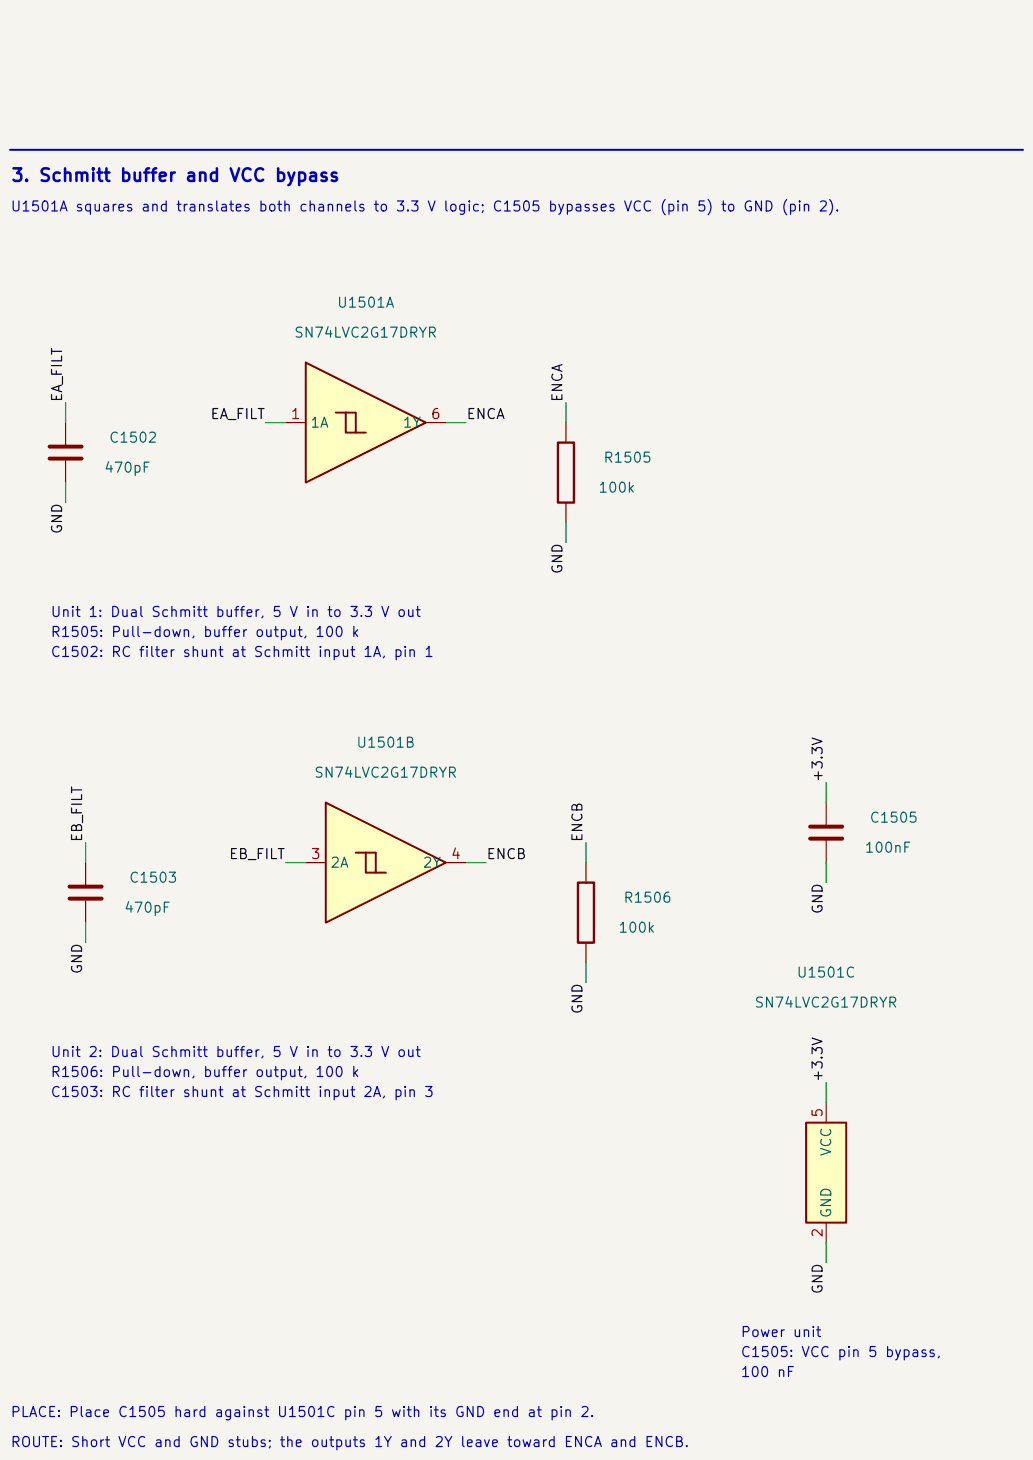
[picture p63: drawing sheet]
<svg xmlns="http://www.w3.org/2000/svg" width="210mm" height="297mm" viewBox="0 0 210 297" stroke-linecap="round" stroke-linejoin="round" font-family="sans-serif">
<defs><g id="words">
<text font-size="2.6" fill="#0000c2" x="2.1" y="37.6">3. Schmitt buffer and VCC bypass</text>
<g font-size="2" fill="#0000c2">
<text x="2" y="43.5">U1501A squares and translates both channels to 3.3 V logic; C1505 bypasses VCC (pin 5) to GND (pin 2).</text>
<text x="10.1" y="130.1">R1505: Pull-down, buffer output, 100 k</text>
<text x="10.1" y="126">Unit 1: Dual Schmitt buffer, 5 V in to 3.3 V out</text>
<text x="10.1" y="134.2">C1502: RC filter shunt at Schmitt input 1A, pin 1</text>
<text x="10.1" y="215.5">Unit 2: Dual Schmitt buffer, 5 V in to 3.3 V out</text>
<text x="10.1" y="219.6">R1506: Pull-down, buffer output, 100 k</text>
<text x="10.1" y="223.7">C1503: RC filter shunt at Schmitt input 2A, pin 3</text>
<text x="150.4" y="272.5">Power unit</text>
<text x="150.4" y="276.6">C1505: VCC pin 5 bypass,</text>
<text x="150.4" y="280.6">100 nF</text>
<text x="2" y="288.8">PLACE: Place C1505 hard against U1501C pin 5 with its GND end at pin 2.</text>
<text x="2" y="294.9">ROUTE: Short VCC and GND stubs; the outputs 1Y and 2Y leave toward ENCA and ENCB.</text>
</g>
<g font-size="2" fill="#006464">
<text x="68.4" y="63.1">U1501A</text>
<text x="59.6" y="69.2">SN74LVC2G17DRYR</text>
<text x="62.9" y="87.5">1A</text>
<text x="81.7" y="87.5">1Y</text>
<text x="22" y="90.6">C1502</text>
<text x="122.5" y="94.6">R1505</text>
<text x="21" y="96.7">470pF</text>
<text x="121.5" y="100.7">100k</text>
<text x="72.3" y="152.6">U1501B</text>
<text x="63.7" y="158.7">SN74LVC2G17DRYR</text>
<text x="176.6" y="167.9">C1505</text>
<text x="175.6" y="174">100nF</text>
<text x="67" y="177">2A</text>
<text x="85.8" y="177">2Y</text>
<text x="26.1" y="180.1">C1503</text>
<text x="126.6" y="184.1">R1506</text>
<text x="25.1" y="186.2">470pF</text>
<text x="125.5" y="190.2">100k</text>
<text x="161.8" y="199.4">U1501C</text>
<text x="153.2" y="205.5">SN74LVC2G17DRYR</text>
<text x="169.5" y="235.4" transform="rotate(-90 169.5 235.4)">VCC</text>
<text x="169.5" y="248" transform="rotate(-90 169.5 248)">GND</text>
</g>
<g font-size="2" fill="#0f0f0f">
<text x="13.1" y="81.9" transform="rotate(-90 13.1 81.9)">EA_FILT</text>
<text x="114.8" y="81.9" transform="rotate(-90 114.8 81.9)">ENCA</text>
<text x="42.6" y="85.8">EA_FILT</text>
<text x="94.7" y="85.8">ENCA</text>
<text x="13.1" y="108.8" transform="rotate(-90 13.1 108.8)">GND</text>
<text x="114.8" y="116.9" transform="rotate(-90 114.8 116.9)">GND</text>
<text x="167.7" y="159.2" transform="rotate(-90 167.7 159.2)">+3.3V</text>
<text x="17.2" y="171.5" transform="rotate(-90 17.2 171.5)">EB_FILT</text>
<text x="118.9" y="171.5" transform="rotate(-90 118.9 171.5)">ENCB</text>
<text x="46.4" y="175.3">EB_FILT</text>
<text x="98.7" y="175.3">ENCB</text>
<text x="167.7" y="186.1" transform="rotate(-90 167.7 186.1)">GND</text>
<text x="17.2" y="198.3" transform="rotate(-90 17.2 198.3)">GND</text>
<text x="118.9" y="206.5" transform="rotate(-90 118.9 206.5)">GND</text>
<text x="167.7" y="220.3" transform="rotate(-90 167.7 220.3)">+3.3V</text>
<text x="167.7" y="263.4" transform="rotate(-90 167.7 263.4)">GND</text>
</g>
<g font-size="2" fill="#a90000">
<text x="59" y="85.8">1</text>
<text x="87.4" y="85.8">6</text>
<text x="63" y="175.3">3</text>
<text x="91.5" y="175.3">4</text>
<text x="167.7" y="227.5" transform="rotate(-90 167.7 227.5)">5</text>
<text x="167.7" y="251.9" transform="rotate(-90 167.7 251.9)">2</text>
</g>
</g></defs>
<path d="M-.1 -.1h210.2v297.2h-210.2z" fill="#f5f4ef" stroke="#f5f4ef" stroke-width=".2"/>
<path d="M113.4 90h3.3v12.2h-3.3z" fill="none" stroke="#840000" stroke-width=".49"/>
<path d="M115.1 86v4M115.1 102.2v4.1" fill="none" stroke="#840000" stroke-width=".24"/>
<g fill="#ffffc2">
<path d="M62.2 73.8l24.4 12.2-24.4 12.2z"/>
<path d="M68.3 83.9l6.1 4.1h-4.1v-4.1z"/>
<path d="M70.3 83.9h2v4.1z"/>
</g>
<path d="M62.2 73.8l24.4 12.2-24.4 12.2zM68.3 83.9h2v4.1h4.1M70.3 83.9h2v4.1" fill="none" stroke="#840000" stroke-width=".41"/>
<path d="M13.3 86v4.4M13.3 93.7v4.5M58.1 86h4.1M86.6 86h4" fill="none" stroke="#840000" stroke-width=".24"/>
<path d="M10.1 90.8h6.5M10.1 93.3h6.5" fill="none" stroke="#840000" stroke-width=".81"/>
<g fill="#ffffc2">
<path d="M66.2 163.3l24.4 12.2-24.4 12.2z"/>
<path d="M72.3 173.4l6.1 4.1h-4v-4.1z"/>
<path d="M74.4 173.4h2v4.1z"/>
</g>
<path d="M66.2 163.3l24.4 12.2-24.4 12.2zM72.3 173.4h2.1v4.1h4M74.4 173.4h2v4.1" fill="none" stroke="#840000" stroke-width=".41"/>
<path d="M17.4 175.5v4.5M62.2 175.5h4M90.6 175.5h4.1M17.4 183.2v4.5" fill="none" stroke="#840000" stroke-width=".24"/>
<path d="M14.1 180.4h6.6M14.1 182.8h6.6" fill="none" stroke="#840000" stroke-width=".81"/>
<path d="M163.9 228.4h8.1v20.3h-8.1z" fill="#ffffc2"/>
<path d="M163.9 228.4h8.1v20.3h-8.1z" fill="none" stroke="#840000" stroke-width=".41"/>
<path d="M119.1 175.5v4.1M168 163.3v4.5M168 171v4.5M119.1 191.8v4M168 224.3v4.1M168 248.7v4.1" fill="none" stroke="#840000" stroke-width=".24"/>
<path d="M117.5 179.6h3.3v12.2h-3.3z" fill="none" stroke="#840000" stroke-width=".49"/>
<path d="M164.7 168.2h6.5M164.7 170.6h6.5" fill="none" stroke="#840000" stroke-width=".81"/>
<path d="M2 30.5h206" fill="none" stroke="#0000c2" stroke-width=".41"/>
<g fill="none" stroke="#009600" stroke-width=".24">
<path d="M13.3 81.9v4.1M13.3 98.2v4M54 86h4.1M90.6 86h4.1M115.1 81.9v4.1M115.1 106.3v4.1M168 159.2v4.1M17.4 171.4v4.1M58.1 175.5h4.1M94.7 175.5h4.1M119.1 171.4v4.1M168 175.5v4.1"/>
<path d="M17.4 187.7v4.1M119.1 195.8v4.1M168 220.2v4.1M168 252.8v4.1"/>
</g>
<use href="#words"/>
</svg>
